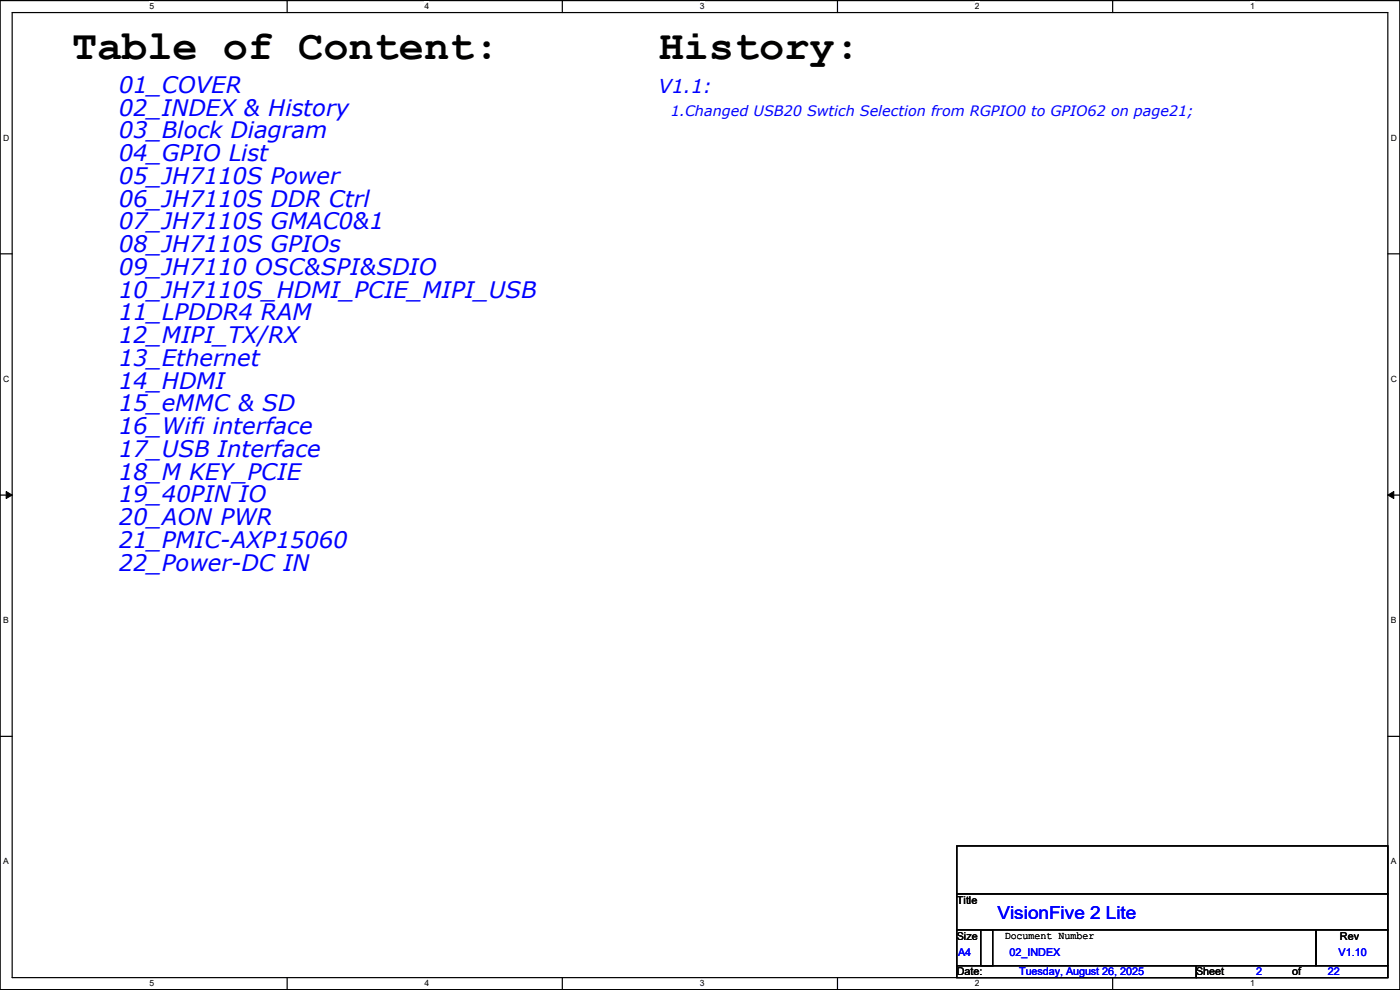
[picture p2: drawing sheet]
<svg xmlns="http://www.w3.org/2000/svg" width="297mm" height="210mm" viewBox="0 0 297 210" stroke-linecap="round" stroke-linejoin="round" font-family="sans-serif">
<defs><g id="words">
<g font-size="8.9">
<text x="15.3" y="12.6">Table of Content:</text>
<text x="139.7" y="12.6">History:</text>
</g>
<g font-size="4.8" fill="#00f">
<text x="25.2" y="19.7">01_COVER</text>
<text x="25.2" y="24.5">02_INDEX &amp; History</text>
<text x="25.2" y="29.3">03_Block Diagram</text>
<text x="25.2" y="34.2">04_GPIO List</text>
<text x="25.2" y="39">05_JH7110S Power</text>
<text x="25.2" y="43.8">06_JH7110S DDR Ctrl</text>
<text x="25.2" y="48.6">07_JH7110S GMAC0&amp;1</text>
<text x="25.2" y="53.5">08_JH7110S GPIOs</text>
<text x="25.2" y="58.3">09_JH7110 OSC&amp;SPI&amp;SDIO</text>
<text x="25.2" y="63.1">10_JH7110S_HDMI_PCIE_MIPI_USB</text>
<text x="25.2" y="67.9">11_LPDDR4 RAM</text>
<text x="25.2" y="72.8">12_MIPI_TX/RX</text>
<text x="25.2" y="77.6">13_Ethernet</text>
<text x="25.2" y="82.4">14_HDMI</text>
<text x="25.2" y="87.2">15_eMMC &amp; SD</text>
<text x="25.2" y="92.1">16_Wifi interface</text>
<text x="25.2" y="96.9">17_USB Interface</text>
<text x="25.2" y="101.7">18_M KEY_PCIE</text>
<text x="25.2" y="106.6">19_40PIN IO</text>
<text x="25.2" y="111.4">20_AON PWR</text>
<text x="25.2" y="116.2">21_PMIC-AXP15060</text>
<text x="25.2" y="121">22_Power-DC IN</text>
</g>
<text font-size="4.1" fill="#00f" x="139.7" y="19.7">V1.1:</text>
<text font-size="3.8" fill="#00f" x="211.6" y="195">VisionFive 2 Lite</text>
<text font-size="3" fill="#00f" x="142.3" y="24.5">1.Changed USB20 Swtich Selection from RGPIO0 to GPIO62 on page21;</text>
<g font-size="2.3">
<text x="203" y="191.7">Title</text>
<text x="203" y="199.3">Size</text>
<text x="213.1" y="199.1">Document Number</text>
<text x="284.3" y="199.3">Rev</text>
<text x="203" y="206.9">Date:</text>
<text x="253.8" y="206.9">Sheet</text>
<text x="274.1" y="206.9">of</text>
</g>
<g font-size="2.3" fill="#00f">
<text x="203.2" y="202.9">A4</text>
<text x="214.2" y="202.9">02_INDEX</text>
<text x="284" y="202.9">V1.10</text>
<text x="216.2" y="206.9">Tuesday, August 26, 2025</text>
<text x="266.5" y="206.9">2</text>
<text x="281.7" y="206.9">22</text>
</g>
<g font-size="1.8">
<text x="31.7" y="2">5</text>
<text x="90.1" y="2">4</text>
<text x="148.5" y="2">3</text>
<text x="206.8" y="2">2</text>
<text x="265.2" y="2">1</text>
<text x=".7" y="29.8">D</text>
<text x="295.1" y="29.8">D</text>
<text x=".7" y="81">C</text>
<text x="295.1" y="81">C</text>
<text x=".7" y="132.2">B</text>
<text x="295.1" y="132.2">B</text>
<text x=".7" y="183.4">A</text>
<text x="295.1" y="183.4">A</text>
<text x="31.7" y="209.3">5</text>
<text x="90.1" y="209.3">4</text>
<text x="148.5" y="209.3">3</text>
<text x="206.8" y="209.3">2</text>
<text x="265.2" y="209.3">1</text>
</g>
</g></defs>
<path d="M0 .1h297v209.8h-297zM2.6 2.7h291.8v204.7h-291.8z" fill="none" stroke="#000" stroke-width=".25"/>
<g fill="#fff">
<path d="M31.7 .4h1v2h-1z"/>
<path d="M31.7 207.6h1v2h-1z"/>
</g>
<path d="M60.9 .1v2.6M60.9 207.4v2.5" fill="none" stroke="#000" stroke-width=".25"/>
<g fill="#fff">
<path d="M90.1 .4h1v2h-1z"/>
<path d="M90.1 207.6h1v2h-1z"/>
</g>
<path d="M119.3 .1v2.6M119.3 207.4v2.5" fill="none" stroke="#000" stroke-width=".25"/>
<g fill="#fff">
<path d="M148.5 .4h.9v2h-.9z"/>
<path d="M148.5 207.6h.9v2h-.9z"/>
</g>
<path d="M177.7 .1v2.6M177.7 207.4v2.5" fill="none" stroke="#000" stroke-width=".25"/>
<g fill="#fff">
<path d="M206.8 .4h1v2h-1z"/>
<path d="M206.8 207.6h1v2h-1z"/>
</g>
<path d="M236.1 .1v2.6M236.1 207.4v2.5" fill="none" stroke="#000" stroke-width=".25"/>
<g fill="#fff">
<path d="M265.2 .4h1v2h-1z"/>
<path d="M265.2 207.6h1v2h-1z"/>
<path d="M.7 28.2h1.2v2h-1.2z"/>
<path d="M295.1 28.2h1.2v2h-1.2z"/>
<path d="M.7 79.4h1.2v2h-1.2z"/>
<path d="M295.1 79.4h1.2v2h-1.2z"/>
</g>
<path d="M0 53.8h2.6M294.4 53.8h2.6" fill="none" stroke="#000" stroke-width=".25"/>
<g fill="#fff">
<path d="M.7 130.6h1.2v2h-1.2z"/>
<path d="M295.1 130.6h1.1v2h-1.1z"/>
</g>
<path d="M0 105h2.6M294.4 105h2.6" fill="none" stroke="#000" stroke-width=".25"/>
<path d="M1.3 104.3l1.3 .7-1.3 .7zM294.4 105l1.3-.7v1.4z" fill="#000" stroke="#000" stroke-width=".21"/>
<g fill="#fff">
<path d="M.7 181.8h1.2v2h-1.2z"/>
<path d="M295.1 181.8h1.1v2h-1.1z"/>
</g>
<path d="M0 156.2h2.6M294.4 156.2h2.6M203 179.5h91.4v10.1h-91.4zM203 189.6h91.4v7.6h-91.4zM203 197.2h7.6v7.7h-7.6zM208.1 197.2h71.1v7.7h-71.1zM279.2 197.2h15.2v7.7h-15.2zM203 204.9h50.8v2.5h-50.8zM253.8 204.9h40.6v2.5h-40.6z" fill="none" stroke="#000" stroke-width=".25"/>
<use href="#words"/>
</svg>
